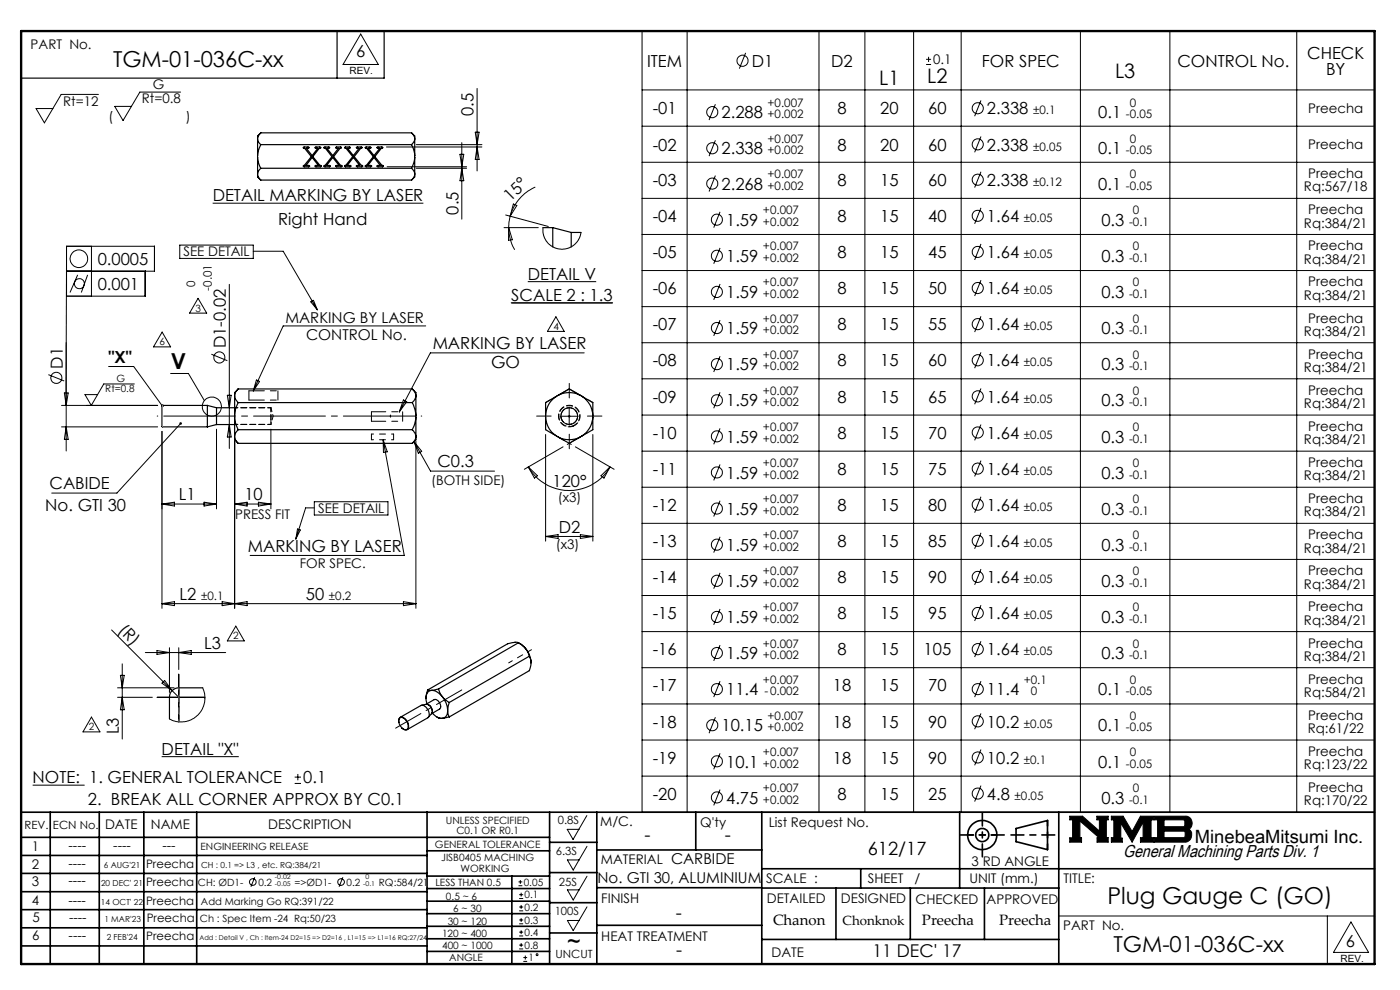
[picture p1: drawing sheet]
<svg xmlns="http://www.w3.org/2000/svg" width="297mm" height="210mm" viewBox="0 0 297 210" stroke-linecap="round" stroke-linejoin="round" font-family="sans-serif">
<defs><g id="words">
<g font-size="4.9">
<text x="234.9" y="191.8">Plug Gauge C (GO)</text>
<text x="120.3" y="201.4">~</text>
</g>
<g font-size="4.7">
<text x="24" y="14.3">TGM-01-036C-xx</text>
<text x="36.2" y="78.2">V</text>
<text x="236.2" y="201.9">TGM-01-036C-xx</text>
</g>
<g font-size="4.2">
<text x="186.5" y="17.9">L1</text>
<text x="196.7" y="17.6">L2</text>
<text x="236.6" y="16.6">L3</text>
</g>
<g font-size="3.9">
<text x="136.8" y="178.4">-</text>
<text x="153.8" y="178.4">-</text>
<text x="253.5" y="178.7">MinebeaMitsumi Inc.</text>
<text x="184.1" y="181.4">612/17</text>
<text x="143.4" y="194.9">-</text>
<text x="143.5" y="202.9">-</text>
</g>
<g font-size="3.7">
<text x="238.3" y="181.8">General Machining Parts Div. 1</text>
<text x="185.1" y="203">11 DEC' 17</text>
</g>
<g font-size="3.5">
<text x="75.6" y="12.1">6</text>
<text x="137.3" y="14.2">ITEM</text>
<text x="159.5" y="14.2">D1</text>
<text x="176.3" y="14.2">D2</text>
<text x="208.3" y="14.2">FOR SPEC</text>
<text x="249.8" y="14.2">CONTROL No.</text>
<text x="277.3" y="12.4">CHECK</text>
<text x="281.3" y="16">BY</text>
<text x="100.5" y="24.6" transform="rotate(-90 100.5 24.6)">0.5</text>
<text x="138.5" y="24.3">-01</text>
<text x="153.1" y="25.1">2.288</text>
<text x="177.7" y="24.3">8</text>
<text x="186.7" y="24.3">20</text>
<text x="196.9" y="24.3">60</text>
<text x="209.4" y="24.3">2.338</text>
<text x="233" y="25.1">0.1</text>
<text x="138.5" y="31.9">-02</text>
<text x="153.1" y="32.8">2.338</text>
<text x="177.7" y="31.9">8</text>
<text x="186.7" y="31.9">20</text>
<text x="196.9" y="31.9">60</text>
<text x="209.4" y="31.9">2.338</text>
<text x="233" y="32.8">0.1</text>
<text x="138.5" y="39.4">-03</text>
<text x="153.1" y="40.3">2.268</text>
<text x="177.7" y="39.4">8</text>
<text x="186.7" y="39.4">15</text>
<text x="196.9" y="39.4">60</text>
<text x="209.4" y="39.4">2.338</text>
<text x="233" y="40.3">0.1</text>
<text x="45.1" y="42.7">DETAIL MARKING BY LASER</text>
<text x="59" y="47.6">Right Hand</text>
<text x="97.2" y="45.5" transform="rotate(-90 97.2 45.5)">0.5</text>
<text x="108.3" y="42.9" transform="rotate(-45 108.3 42.9)">15°</text>
<text x="138.5" y="47.1">-04</text>
<text x="154" y="47.9">1.59</text>
<text x="177.7" y="47.1">8</text>
<text x="186.7" y="47.1">15</text>
<text x="196.9" y="47.1">40</text>
<text x="209.4" y="47.1">1.64</text>
<text x="233.7" y="47.9">0.3</text>
<text x="20.7" y="56.2">0.0005</text>
<text x="112" y="59.4">DETAIL V</text>
<text x="138.5" y="54.8">-05</text>
<text x="154" y="55.6">1.59</text>
<text x="177.7" y="54.8">8</text>
<text x="186.7" y="54.8">15</text>
<text x="196.9" y="54.8">45</text>
<text x="209.4" y="54.8">1.64</text>
<text x="233.7" y="55.6">0.3</text>
<text x="20.7" y="61.5">0.001</text>
<text x="108.5" y="63.9">SCALE 2 : 1.3</text>
<text x="138.5" y="62.4">-06</text>
<text x="154" y="63.2">1.59</text>
<text x="177.7" y="62.4">8</text>
<text x="186.7" y="62.4">15</text>
<text x="196.9" y="62.4">50</text>
<text x="209.4" y="62.4">1.64</text>
<text x="233.7" y="63.2">0.3</text>
<text x="138.5" y="70.1">-07</text>
<text x="154" y="70.9">1.59</text>
<text x="177.7" y="70.1">8</text>
<text x="186.7" y="70.1">15</text>
<text x="196.9" y="70.1">55</text>
<text x="209.4" y="70.1">1.64</text>
<text x="233.7" y="70.9">0.3</text>
<text x="23" y="77">&quot;X&quot;</text>
<text x="47.9" y="73.9" transform="rotate(-90 47.9 73.9)">D1-0.02</text>
<text x="91.8" y="74.1">MARKING BY LASER</text>
<text x="138.5" y="77.7">-08</text>
<text x="177.7" y="77.7">8</text>
<text x="186.7" y="77.7">15</text>
<text x="196.9" y="77.7">60</text>
<text x="209.4" y="77.7">1.64</text>
<text x="13.3" y="78.2" transform="rotate(-90 13.3 78.2)">D1</text>
<text x="104.2" y="78.1">GO</text>
<text x="154" y="78.6">1.59</text>
<text x="233.7" y="78.6">0.3</text>
<text x="138.5" y="85.4">-09</text>
<text x="154" y="86.2">1.59</text>
<text x="177.7" y="85.4">8</text>
<text x="186.7" y="85.4">15</text>
<text x="196.9" y="85.4">65</text>
<text x="209.4" y="85.4">1.64</text>
<text x="233.7" y="86.2">0.3</text>
<text x="138.5" y="93.1">-10</text>
<text x="154" y="93.9">1.59</text>
<text x="177.7" y="93.1">8</text>
<text x="186.7" y="93.1">15</text>
<text x="196.9" y="93.1">70</text>
<text x="209.4" y="93.1">1.64</text>
<text x="233.7" y="93.9">0.3</text>
<text x="92.8" y="99.1">C0.3</text>
<text x="138.5" y="100.7">-11</text>
<text x="154" y="101.5">1.59</text>
<text x="177.7" y="100.7">8</text>
<text x="186.7" y="100.7">15</text>
<text x="196.9" y="100.7">75</text>
<text x="209.4" y="100.7">1.64</text>
<text x="233.7" y="101.5">0.3</text>
<text x="10.5" y="103.8">CABIDE</text>
<text x="37.9" y="106.1">L1</text>
<text x="51.8" y="106.1">10</text>
<text x="117.2" y="103.3" transform="rotate(-1 117.2 103.3)">120°</text>
<text x="9.6" y="108.4">No. GTI 30</text>
<text x="118.6" y="113">D2</text>
<text x="138.5" y="108.4">-12</text>
<text x="154" y="109.2">1.59</text>
<text x="177.7" y="108.4">8</text>
<text x="186.7" y="108.4">15</text>
<text x="196.9" y="108.4">80</text>
<text x="209.4" y="108.4">1.64</text>
<text x="233.7" y="109.2">0.3</text>
<text x="52.6" y="117">MARKING BY LASER</text>
<text x="138.5" y="116">-13</text>
<text x="154" y="116.9">1.59</text>
<text x="177.7" y="116">8</text>
<text x="186.7" y="116">15</text>
<text x="196.9" y="116">85</text>
<text x="209.4" y="116">1.64</text>
<text x="233.7" y="116.9">0.3</text>
<text x="138.5" y="123.7">-14</text>
<text x="154" y="124.5">1.59</text>
<text x="177.7" y="123.7">8</text>
<text x="186.7" y="123.7">15</text>
<text x="196.9" y="123.7">90</text>
<text x="209.4" y="123.7">1.64</text>
<text x="233.7" y="124.5">0.3</text>
<text x="38.1" y="127.3">L2</text>
<text x="64.9" y="127.3">50</text>
<text x="138.5" y="131.4">-15</text>
<text x="177.7" y="131.4">8</text>
<text x="186.7" y="131.4">15</text>
<text x="196.9" y="131.4">95</text>
<text x="209.4" y="131.4">1.64</text>
<text x="24.9" y="133.8" transform="rotate(45 24.9 133.8)">(R)</text>
<text x="43.3" y="137.6">L3</text>
<text x="154" y="132.2">1.59</text>
<text x="233.7" y="132.2">0.3</text>
<text x="138.5" y="139">-16</text>
<text x="154" y="139.8">1.59</text>
<text x="177.7" y="139">8</text>
<text x="186.7" y="139">15</text>
<text x="195.9" y="139">105</text>
<text x="209.4" y="139">1.64</text>
<text x="233.7" y="139.8">0.3</text>
<text x="138.5" y="146.7">-17</text>
<text x="154" y="147.5">11.4</text>
<text x="176.7" y="146.7">18</text>
<text x="186.7" y="146.7">15</text>
<text x="196.9" y="146.7">70</text>
<text x="209.4" y="147.5">11.4</text>
<text x="233" y="147.5">0.1</text>
<text x="25.2" y="155.8" transform="rotate(-90 25.2 155.8)">L3</text>
<text x="138.5" y="154.3">-18</text>
<text x="153.1" y="155.2">10.15</text>
<text x="176.7" y="154.3">18</text>
<text x="186.7" y="154.3">15</text>
<text x="196.9" y="154.3">90</text>
<text x="209.4" y="154.3">10.2</text>
<text x="233" y="155.2">0.1</text>
<text x="34.3" y="160.1">DETAIL &quot;X&quot;</text>
<text x="138.5" y="162">-19</text>
<text x="176.7" y="162">18</text>
<text x="186.7" y="162">15</text>
<text x="196.9" y="162">90</text>
<text x="209.4" y="162">10.2</text>
<text x="6.9" y="166.2">NOTE: 1. GENERAL TOLERANCE</text>
<text x="64.3" y="166.2">0.1</text>
<text x="154" y="162.8">10.1</text>
<text x="233" y="162.8">0.1</text>
<text x="18.6" y="170.7">2. BREAK ALL CORNER APPROX BY C0.1</text>
<text x="138.5" y="169.7">-20</text>
<text x="154" y="170.5">4.75</text>
<text x="177.7" y="169.7">8</text>
<text x="186.7" y="169.7">15</text>
<text x="196.9" y="169.7">25</text>
<text x="209.4" y="169.7">4.8</text>
<text x="233.7" y="170.5">0.3</text>
<text x="285.5" y="200.9">6</text>
</g>
<g font-size="3.2">
<text x="60.6" y="68.4">MARKING BY LASER</text>
<text x="64.9" y="72.1">CONTROL No.</text>
<text x="126.8" y="187.3">No. GTI 30, ALUMINIUM</text>
<text x="164" y="196.2">Chanon</text>
<text x="195.6" y="196.2">Preecha</text>
<text x="212" y="196.2">Preecha</text>
</g>
<g font-size="2.8">
<text x="6.5" y="10.4">PART No.</text>
<text x="197.9" y="13.7">0.1</text>
<text x="13.4" y="22.4">Rt=12</text>
<text x="30.1" y="21.9">Rt=0.8</text>
<text x="32.4" y="18.9">G</text>
<text x="23" y="25.6">(</text>
<text x="39.4" y="25.6">)</text>
<text x="277.5" y="24">Preecha</text>
<text x="277.5" y="31.7">Preecha</text>
<text x="276.6" y="40.6">Rq:567/18</text>
<text x="277.5" y="37.8">Preecha</text>
<text x="277.5" y="45.4">Preecha</text>
<text x="276.6" y="48.3">Rq:384/21</text>
<text x="277.5" y="53.1">Preecha</text>
<text x="38.9" y="54.4">SEE DETAIL</text>
<text x="276.6" y="55.9">Rq:384/21</text>
<text x="276.6" y="63.6">Rq:384/21</text>
<text x="277.5" y="60.8">Preecha</text>
<text x="276.6" y="71.2">Rq:384/21</text>
<text x="277.5" y="68.4">Preecha</text>
<text x="277.5" y="76.1">Preecha</text>
<text x="276.6" y="78.9">Rq:384/21</text>
<text x="277.5" y="83.7">Preecha</text>
<text x="276.6" y="86.6">Rq:384/21</text>
<text x="276.6" y="94.2">Rq:384/21</text>
<text x="277.5" y="91.4">Preecha</text>
<text x="276.6" y="101.9">Rq:384/21</text>
<text x="277.5" y="99.1">Preecha</text>
<text x="91.5" y="103">(BOTH SIDE)</text>
<text x="118.4" y="106.4">(x3)</text>
<text x="277.5" y="106.7">Preecha</text>
<text x="49.9" y="110.2">PRESS FIT</text>
<text x="67.5" y="108.8">SEE DETAIL</text>
<text x="276.6" y="109.5">Rq:384/21</text>
<text x="117.9" y="116.4">(x3)</text>
<text x="276.6" y="117.2">Rq:384/21</text>
<text x="277.5" y="114.4">Preecha</text>
<text x="63.6" y="120.4">FOR SPEC.</text>
<text x="276.6" y="124.9">Rq:384/21</text>
<text x="277.5" y="122">Preecha</text>
<text x="277.5" y="129.7">Preecha</text>
<text x="276.6" y="132.5">Rq:384/21</text>
<text x="277.5" y="137.4">Preecha</text>
<text x="276.6" y="140.2">Rq:384/21</text>
<text x="276.6" y="147.8">Rq:584/21</text>
<text x="277.5" y="145">Preecha</text>
<text x="277.4" y="155.5">Rq:61/22</text>
<text x="277.5" y="152.7">Preecha</text>
<text x="277.5" y="160.3">Preecha</text>
<text x="276.6" y="163.2">Rq:123/22</text>
<text x="277.5" y="168">Preecha</text>
<text x="276.6" y="170.8">Rq:170/22</text>
<text x="22.3" y="175.9">DATE</text>
<text x="32" y="175.9">NAME</text>
<text x="56.9" y="175.9">DESCRIPTION</text>
<text x="127.3" y="175.3">M/C.</text>
<text x="148.6" y="175.3">Q'ty</text>
<text x="163.1" y="175.4">List Request No.</text>
<text x="6.7" y="184.3">2</text>
<text x="6.8" y="180.6">1</text>
<text x="14.5" y="184.1">----</text>
<text x="14.5" y="180.3">----</text>
<text x="24" y="180.3">----</text>
<text x="34.5" y="180.3">---</text>
<text x="127.5" y="183.4">MATERIAL CARBIDE</text>
<text x="206.1" y="183.8">3 RD ANGLE</text>
<text x="6.7" y="188">3</text>
<text x="14.5" y="187.7">----</text>
<text x="127.6" y="191.5">FINISH</text>
<text x="162.5" y="187.3">SCALE :</text>
<text x="162.7" y="191.5">DETAILED</text>
<text x="178.4" y="191.5">DESIGNED</text>
<text x="184.1" y="187.3">SHEET</text>
<text x="194" y="187.3">/</text>
<text x="194.2" y="191.8">CHECKED</text>
<text x="205.6" y="187.3">UNIT (mm.)</text>
<text x="209.3" y="191.8">APPROVED</text>
<text x="225.6" y="187.3">TITLE:</text>
<text x="6.7" y="192.1">4</text>
<text x="6.9" y="195.7">5</text>
<text x="14.5" y="192.1">----</text>
<text x="14.6" y="195.7">----</text>
<text x="178.8" y="196.2">Chonknok</text>
<text x="225.6" y="197.2">PART No.</text>
<text x="6.8" y="199.4">6</text>
<text x="14.6" y="199.4">----</text>
<text x="127.6" y="199.5">HEAT TREATMENT</text>
<text x="163.7" y="203">DATE</text>
</g>
<g font-size="2.5">
<text x="162.8" y="22.6">+0.007</text>
<text x="239.7" y="22.6">0</text>
<text x="162.8" y="25.1">+0.002</text>
<text x="219.2" y="24.3">±0.1</text>
<text x="238.8" y="25.1">-0.05</text>
<text x="162.8" y="30.3">+0.007</text>
<text x="162.8" y="32.8">+0.002</text>
<text x="219.2" y="31.9">±0.05</text>
<text x="238.8" y="32.8">-0.05</text>
<text x="239.7" y="30.3">0</text>
<text x="162.8" y="37.8">+0.007</text>
<text x="162.8" y="40.3">+0.002</text>
<text x="219.2" y="39.4">±0.12</text>
<text x="238.8" y="40.3">-0.05</text>
<text x="239.7" y="37.8">0</text>
<text x="161.9" y="45.4">+0.007</text>
<text x="161.9" y="47.9">+0.002</text>
<text x="217.2" y="47.1">±0.05</text>
<text x="239.5" y="47.9">-0.1</text>
<text x="240.3" y="45.4">0</text>
<text x="161.9" y="53.1">+0.007</text>
<text x="240.3" y="53.1">0</text>
<text x="161.9" y="55.6">+0.002</text>
<text x="217.2" y="54.8">±0.05</text>
<text x="239.5" y="55.6">-0.1</text>
<text x="41.4" y="61" transform="rotate(-90 41.4 61)">0</text>
<text x="44.9" y="61.7" transform="rotate(-90 44.9 61.7)">-0.01</text>
<text x="161.9" y="60.8">+0.007</text>
<text x="161.9" y="63.2">+0.002</text>
<text x="217.2" y="62.4">±0.05</text>
<text x="239.5" y="63.2">-0.1</text>
<text x="240.3" y="60.8">0</text>
<text x="161.9" y="68.4">+0.007</text>
<text x="161.9" y="70.9">+0.002</text>
<text x="217.2" y="70.1">±0.05</text>
<text x="239.5" y="70.9">-0.1</text>
<text x="240.3" y="68.4">0</text>
<text x="161.9" y="76.1">+0.007</text>
<text x="217.2" y="77.7">±0.05</text>
<text x="240.3" y="76.1">0</text>
<text x="161.9" y="78.6">+0.002</text>
<text x="161.9" y="83.7">+0.007</text>
<text x="239.5" y="78.6">-0.1</text>
<text x="240.3" y="83.7">0</text>
<text x="161.9" y="86.2">+0.002</text>
<text x="217.2" y="85.4">±0.05</text>
<text x="239.5" y="86.2">-0.1</text>
<text x="161.9" y="91.4">+0.007</text>
<text x="161.9" y="93.9">+0.002</text>
<text x="217.2" y="93.1">±0.05</text>
<text x="239.5" y="93.9">-0.1</text>
<text x="240.3" y="91.4">0</text>
<text x="161.9" y="99.1">+0.007</text>
<text x="161.9" y="101.5">+0.002</text>
<text x="217.2" y="100.7">±0.05</text>
<text x="239.5" y="101.5">-0.1</text>
<text x="240.3" y="99.1">0</text>
<text x="161.9" y="106.7">+0.007</text>
<text x="240.3" y="106.7">0</text>
<text x="161.9" y="109.2">+0.002</text>
<text x="217.2" y="108.4">±0.05</text>
<text x="239.5" y="109.2">-0.1</text>
<text x="161.9" y="114.4">+0.007</text>
<text x="161.9" y="116.9">+0.002</text>
<text x="217.2" y="116">±0.05</text>
<text x="239.5" y="116.9">-0.1</text>
<text x="240.3" y="114.4">0</text>
<text x="161.9" y="122">+0.007</text>
<text x="161.9" y="124.5">+0.002</text>
<text x="217.2" y="123.7">±0.05</text>
<text x="239.5" y="124.5">-0.1</text>
<text x="240.3" y="122">0</text>
<text x="42.6" y="127.3">±0.1</text>
<text x="69.8" y="127.3">±0.2</text>
<text x="161.9" y="129.7">+0.007</text>
<text x="217.2" y="131.4">±0.05</text>
<text x="240.3" y="129.7">0</text>
<text x="161.9" y="132.2">+0.002</text>
<text x="161.9" y="137.4">+0.007</text>
<text x="239.5" y="132.2">-0.1</text>
<text x="240.3" y="137.4">0</text>
<text x="161.9" y="139.8">+0.002</text>
<text x="217.2" y="139">±0.05</text>
<text x="239.5" y="139.8">-0.1</text>
<text x="161.9" y="145">+0.007</text>
<text x="162.2" y="147.5">-0.002</text>
<text x="217.2" y="145">+0.1</text>
<text x="218.7" y="147.5">0</text>
<text x="238.8" y="147.5">-0.05</text>
<text x="239.7" y="145">0</text>
<text x="162.8" y="152.7">+0.007</text>
<text x="162.8" y="155.2">+0.002</text>
<text x="217.2" y="154.3">±0.05</text>
<text x="238.8" y="155.2">-0.05</text>
<text x="239.7" y="152.7">0</text>
<text x="161.9" y="160.3">+0.007</text>
<text x="217.2" y="162">±0.1</text>
<text x="239.7" y="160.3">0</text>
<text x="161.9" y="162.8">+0.002</text>
<text x="238.8" y="162.8">-0.05</text>
<text x="161.9" y="168">+0.007</text>
<text x="161.9" y="170.5">+0.002</text>
<text x="215.2" y="169.6">±0.05</text>
<text x="239.5" y="170.5">-0.1</text>
<text x="240.3" y="168">0</text>
<text x="31" y="184.1">Preecha</text>
<text x="31" y="188">Preecha</text>
<text x="31" y="192.1">Preecha</text>
<text x="31.1" y="195.7">Preecha</text>
<text x="31" y="199.4">Preecha</text>
</g>
<g font-size="2.4">
<text x="5.2" y="175.9">REV.</text>
<text x="11.2" y="175.9">ECN No.</text>
<text x="118.3" y="174.7">0.8S</text>
<text x="117.9" y="181.4">6.3S</text>
<text x="118.6" y="187.9">25S</text>
<text x="117.7" y="194.1">100S</text>
<text x="117.8" y="203.3">UNCUT</text>
</g>
<g font-size="2.1">
<text x="74.2" y="15.7">REV.</text>
<text x="41.5" y="66.1">3</text>
<text x="117.4" y="70">4</text>
<text x="33.8" y="73.3">6</text>
<text x="22.3" y="83.2">Rt=0.8</text>
<text x="24.7" y="81">G</text>
<text x="49.5" y="135.6">2</text>
<text x="18.9" y="154.9">2</text>
<text x="92.3" y="179.8">GENERAL TOLERANCE</text>
<text x="94.6" y="174.7">UNLESS SPECIFIED</text>
<text x="96.8" y="177">C0.1 OR R0.1</text>
<text x="42.6" y="180.3">ENGINEERING RELEASE</text>
<text x="93.6" y="182.6">JISB0405 MACHING</text>
<text x="97.7" y="185">WORKING</text>
<text x="42" y="187.9">CH: ØD1-</text>
<text x="54.8" y="187.9">0.2</text>
<text x="62.5" y="187.9">=&gt;ØD1-</text>
<text x="73.5" y="187.9">0.2</text>
<text x="80.4" y="187.9">RQ:584/21</text>
<text x="92.4" y="187.9">LESS THAN 0.5</text>
<text x="94.6" y="190.9">0.5 ~ 6</text>
<text x="111.1" y="187.9">0.05</text>
<text x="111.3" y="190.6">0.1</text>
<text x="42.4" y="195.7">Ch : Spec Item -24 Rq:50/23</text>
<text x="42.6" y="192.1">Add Marking Go RQ:391/22</text>
<text x="95" y="196.1">30 ~ 120</text>
<text x="96.2" y="193.4">6 ~ 30</text>
<text x="111.3" y="195.9">0.3</text>
<text x="111.3" y="193.2">0.2</text>
<text x="93.8" y="198.7">120 ~ 400</text>
<text x="93.8" y="201.3">400 ~ 1000</text>
<text x="95.3" y="203.9">ANGLE</text>
<text x="111.3" y="201.3">0.8</text>
<text x="111.3" y="198.5">0.4</text>
<text x="112.1" y="203.9">1</text>
<text x="284.4" y="204.1">REV.</text>
</g>
<g font-size="1.8">
<text x="22" y="184.1">6 AUG'21</text>
<text x="42.7" y="184.1">CH : 0.1 =&gt; L3 , etc. RQ:384/21</text>
<text x="21.4" y="188">20 DEC' 21</text>
<text x="21.4" y="192.1">14 OCT' 22</text>
<text x="22.1" y="195.7">1 MAR'23</text>
<text x="22.6" y="199.4">2 FEB'24</text>
</g>
<g font-size="1.4">
<text x="58.3" y="186.4">-0.02</text>
<text x="58.3" y="187.9">-0.05</text>
<text x="77" y="187.9">-0.1</text>
<text x="77.5" y="186.4">0</text>
<text x="42.3" y="199.4">Add : Detail V , Ch : Item-24 D2=15 =&gt; D2=16 , L1=15 =&gt; L1=16 RQ:27/24</text>
</g>
</g></defs>
<g fill="none" stroke="#000" stroke-width=".21">
<path d="M38.3 19.5h-8.6l-3.6 6.1-1.8-3h3.6M76.5 7.2l3.8 6.5h-7.5zM101.2 18.8v17.5M136.2 6.6h155.4v165.7h-155.4zM136.2 19.1h155.4M145.8 6.6v165.7M158.2 11.2l-1.4 3.4M173.7 6.6v165.7M183.5 6.6v165.7M193.8 6.6v165.7M196.5 13.7h1M196.5 12.6h1"/>
<path d="M197 12.1v1.1M203.9 6.6v165.7M229.2 6.6v165.7M248.2 6.6v165.7M275.1 6.6v165.7M20.9 20h-7.9l-3.6 6.1-1.7-3.1h3.5M82 31.2h20.2M82.1 35.4h16.9M88.3 35.7h10.7M88.3 30.7h13.9M97.6 32.7h.8l-.4 2.7zM98 30.3v16.2"/>
<path d="M98 35.7l.4 2.6h-.8zM100.8 28h.8l-.4 2.7zM101.2 31.2l.4 2.6h-.8zM113.6 39.7a9.6 9.6 0 0 0-5.4 6.2M136.2 26.8h155.4M136.2 34.4h155.4M151.8 22.1l-1.4 3.4M151.8 29.8l-1.4 3.3M151.8 37.2l-1.4 3.4M208.1 21.3l-1.3 3.4M208.1 29l-1.3 3.3M208.1 36.4l-1.3 3.4"/>
<path d="M14.1 57.5h18.7v-5.3h-18.7v10.6h16.7v-5.3M14.1 54.9l-.1 31.1M16.5 58.3l-1.6 3.7M18.6 58.3l-1.3 3.7M19.4 52.2v10.6M38.1 52h15.6v2.8h-15.6zM45.1 43.1h44.7M53.7 53.3h6.4l7.2 12.4M106.9 48.3h7.3M107.3 45.6l9 2.4M107.9 48.3a9.7 9.7 0 0 0 1.3 4.7M107.9 48.3l.8 2.6-.8 .1z"/>
<path d="M108.2 45.9l-.3 2.4M108.9 43.3l.7 .3-1.4 2.3zM112 59.7h14.5M115.2 48.3l.1 1.7 .6 1.1 1.4 1.3 1.4 .4 1.6-.1 1.4-.7 1-1.1 .6-1.6M136.2 42.1h155.4M136.2 49.7h155.4M136.2 57.4h155.4M152.8 44.9l-1.4 3.4M152.8 52.6l-1.4 3.3M208.1 44.1l-1.3 3.4M208.1 51.7l-1.3 3.4M208.1 59.4l-1.3 3.4"/>
<path d="M10.3 79.5l3.3 1.3M14 72.7v23M23 77.7h5.4l5.9 8.3M34.4 70.4l1.8 3.2h-3.6zM36.2 79.2h3.8l3.4 5.8M42 63.3l1.9 3.1h-3.7zM44.8 75.1l3.4 1.4M48.6 60.3v34.8M65.9 64l.6-.3 .8 2zM90.3 69.1h-30.2l-6.4 13.8M108.4 64.2h21.6M108.5 64.3h21.5"/>
<path d="M117.9 67.2l1.8 3.1h-3.6zM123.9 74.9h-32.6l-6.6 12.5M136.2 65h155.4M136.2 72.7h155.4M152.8 60.2l-1.4 3.4M152.8 67.9l-1.4 3.4M152.8 75.6l-1.4 3.3M208.1 67.1l-1.3 3.3M208.1 74.7l-1.3 3.4M13.1 86h20.3M13.1 90.5h20.3M13.7 83.4h.8l-.5 2.6z"/>
<path d="M14 90.5l.5 2.7h-.8zM28.5 81.4h-6.5l-2.6 4.6-1.4-2.3h2.7M34.4 91.5v37.5M38.3 89.8l-13.5 14.8h-13.8M45.9 91v16.9M48.2 83.8h.8l-.4 2.7zM48.6 90.1l.4 2.6h-.8zM49.8 93.5v35.5M54.4 80.6l.7 .3-1.4 2zM57.5 91v16.9M81.3 93.3l4.5 24.5h-32.7M81.3 93.3l.9 2.5-.8 .2z"/>
<path d="M85.6 84.8l.7 .4-1.6 2.2zM87.8 93.7l3.5 6.2h13.6M87.8 93.7l1.7 2-.7 .5zM88.2 93.5v35.5M112.1 99.1l1.9 1.8-.6 .5zM112.1 99.1a10 10 0 0 0 17.3 0M115.7 92.2v22.6M118.8 88.3h3.9M119.5 94.8l-8.3 4.7M120.8 86.4v3.8M122.1 94.8l8.2 4.7M125.8 92.2v22.6"/>
<path d="M136.2 80.4h155.4M136.2 88h155.4M136.2 95.7h155.4M152.8 83.2l-1.4 3.4M152.8 90.9l-1.4 3.4M152.8 98.5l-1.4 3.4M208.1 82.4l-1.3 3.4M208.1 90.1l-1.3 3.3M208.1 97.7l-1.3 3.4M34.4 106.9l2.6-.4v.8zM34.4 106.9h11.5M43.3 106.5l2.6 .4-2.6 .4z"/>
<path d="M49.8 106.9l2.6-.4v.8zM49.8 106.9h7.7M54.8 106.5l2.7 .4-2.7 .4zM63.1 112.2l.6 .2-.9 1.9zM66.7 106.4h15.6v2.8h-15.6zM66.7 107.7h-1.9l-2 6.6M115.7 113.8h10.1M115.7 113.8l2.7-.4v.8zM123.1 113.4l2.7 .4-2.7 .4zM127.5 100.9l1.9-1.8-1.3 2.3zM136.2 103.4h155.4M136.2 111h155.4"/>
<path d="M136.2 118.7h155.4M152.8 106.2l-1.4 3.4M152.8 113.9l-1.4 3.3M208.1 105.4l-1.3 3.4M208.1 113l-1.3 3.4M23.7 133.6l12.8 12.9M30.8 138.4h17.1M33.3 138l2.6 .4-2.6 .4zM34.4 128h53.8M34.4 128l2.6-.4v.9zM35.9 137.4v9.5M37.9 137.4v4.6"/>
<path d="M37.9 138.4l2.7-.4v.8zM47.1 127.6l5.3 .9v-.9l-5.3 .9zM50 132.8l1.8 3.2h-3.6zM85.6 127.6l2.6 .4-2.6 .5zM136.2 126.3h155.4M136.2 134h155.4M152.8 121.5l-1.4 3.4M152.8 129.2l-1.4 3.3M152.8 136.8l-1.4 3.4M208.1 120.7l-1.3 3.4M208.1 128.4l-1.3 3.3M208.1 136l-1.3 3.4"/>
<path d="M19.4 152.1l1.8 3.1h-3.6zM24.9 147.9h7.4M24.9 145.9h12M25.5 143.3h.9l-.5 2.6zM25.9 140.8v16M25.9 147.9l.5 2.7h-.9zM33.3 147.9h10.2M34.4 144.9l.5-.6 1.6 2.2zM36.5 146.5l1.4 1.4M37.9 143v10.1M43 145.9a5.1 5.1 0 0 1-1.1 5.9 5.1 5.1 0 0 1-6 .7M136.2 141.6h155.4"/>
<path d="M136.2 149.3h155.4M136.2 157h155.4M151.8 152.1l-1.4 3.4M152.8 144.5l-1.4 3.4M152.8 159.8l-1.4 3.4M208.1 144.5l-1.3 3.4M208.1 151.3l-1.3 3.4M208.1 159l-1.3 3.3M6.9 166.6h11.1M34.3 160.5h16.4M62.5 166.2h1.4M62.5 164.8h1.4"/>
<path d="M63.2 164.2v1.3M120.3 175.9h2.5l-1.2 2.2zM124.5 173l-1.7 2.9M124.5 179.5l-1.7 2.9M136.2 164.6h155.4M152.8 167.5l-1.4 3.3M208.1 166.6l-1.3 3.4M226.9 173.1h2.8l3.5 3.2v-2.4h-.5v-.8h2.4v.8h-.4v3.8h.4v.9h-2.4v-.9h.5l-4.1-3.5v3.5h.3v.9h-2.5v-.9h.6v-3.8h-.6zM235.8 173.1h2.5l1.9 3.3 1.7-3.3h2.8v.8h-.5v3.8h.5v.9h-2.8v-.9h.6v-3.3l-2.3 4.2-2.4-4v3.2h.3v.8h-2.3v-.9h.5v-3.8h-.5zM244.9 173.1h6.7a1.49 1.49 0 0 1 1.3 1.2 1.49 1.49 0 0 1-.8 1.6 1.48 1.48 0 0 1 .7 1.6 1.48 1.48 0 0 1-1.4 1.1h-6.5v-.9h.7v-3.8h-.7zM246.9 173.9h4.2l.3 .3v.9l-.3 .3h-4.2zM246.9 176.3h4.3l.2 .3v.8l-.3 .3h-4.2z"/>
<path d="M54 186.1l-.8 2M72.7 186.1l-.8 2M110 187.9h.8M110 187.1h.8M110.1 198.5h.9M110.1 197.7h.9M110.1 196h.9M110.1 195.1h.9M110.1 193.2h.9M110.1 192.4h.9M110.1 190.6h.9M110.1 189.8h.9"/>
<path d="M110.4 186.7v.8M110.6 189.4v.8M110.6 192v.8M110.6 194.8v.8M110.6 197.3v.8M120.4 182.4h2.4l-1.2 2.2zM120.4 188.8h2.4l-1.2 2.1zM120.4 195.3h2.4l-1.2 2.1zM124.5 185.9l-1.7 2.9M124.5 192.4l-1.7 2.9M224.6 194.3h67M281.6 194.3v10.2"/>
<path d="M286.6 195.6l3.7 6.4h-7.4zM110.1 201.3h.9M110.1 200.5h.9M110.6 200.1v.8M111 203.9h.8M111 203.1h.8M111.4 202.7v.8"/>
<circle cx="157.5" cy="12.9" r="1.17"/>
<circle cx="151.1" cy="31.5" r="1.18"/>
<circle cx="151.1" cy="38.9" r="1.18"/>
<circle cx="151.1" cy="23.8" r="1.17"/>
<circle cx="207.4" cy="30.6" r="1.18"/>
<circle cx="207.4" cy="38.1" r="1.18"/>
<circle cx="207.4" cy="23" r="1.18"/>
<circle cx="16.7" cy="54.9" r="1.87"/>
<circle cx="152.1" cy="46.6" r="1.18"/>
<circle cx="152.1" cy="54.2" r="1.18"/>
<circle cx="207.4" cy="53.4" r="1.18"/>
<circle cx="207.4" cy="45.8" r="1.18"/>
<circle cx="16.9" cy="60.2" r="1.07"/>
<circle cx="46.5" cy="75.8" r="1.18"/>
<circle cx="152.1" cy="77.2" r="1.18"/>
<circle cx="152.1" cy="69.6" r="1.18"/>
<circle cx="152.1" cy="61.9" r="1.17"/>
<circle cx="207.4" cy="68.7" r="1.18"/>
<circle cx="207.4" cy="61.1" r="1.18"/>
<circle cx="207.4" cy="76.4" r="1.17"/>
<circle cx="12" cy="80.2" r="1.18"/>
<circle cx="34.5" cy="86.1" r=".19"/>
<circle cx="44.9" cy="86.2" r="2.04"/>
<circle cx="152.1" cy="92.6" r="1.18"/>
<circle cx="152.1" cy="84.9" r="1.18"/>
<circle cx="207.4" cy="91.7" r="1.18"/>
<circle cx="207.4" cy="99.4" r="1.18"/>
<circle cx="207.4" cy="84.1" r="1.17"/>
<circle cx="152.1" cy="115.5" r="1.18"/>
<circle cx="152.1" cy="100.2" r="1.18"/>
<circle cx="152.1" cy="107.9" r="1.18"/>
<circle cx="207.4" cy="107.1" r="1.18"/>
<circle cx="207.4" cy="114.7" r="1.18"/>
<circle cx="152.1" cy="130.9" r="1.18"/>
<circle cx="152.1" cy="138.5" r="1.18"/>
<circle cx="152.1" cy="123.2" r="1.17"/>
<circle cx="207.4" cy="130" r="1.18"/>
<circle cx="207.4" cy="122.4" r="1.18"/>
<circle cx="207.4" cy="137.7" r="1.17"/>
<circle cx="151.1" cy="153.8" r="1.18"/>
<circle cx="152.1" cy="146.2" r="1.18"/>
<circle cx="207.4" cy="146.2" r="1.18"/>
<circle cx="207.4" cy="153" r="1.18"/>
<circle cx="152.1" cy="169.1" r="1.18"/>
<circle cx="152.1" cy="161.5" r="1.18"/>
<circle cx="207.4" cy="160.7" r="1.18"/>
<circle cx="207.4" cy="168.3" r="1.18"/>
<circle cx="53.6" cy="187.1" r=".71"/>
<circle cx="72.4" cy="187.1" r=".71"/>
<circle cx="113.9" cy="202.5" r=".2"/>
</g>
<g fill="none" stroke="#000" stroke-width=".35">
<path d="M4.5 172.3h287.1M4.5 177.6h112.1M10.7 172.3v32.2M21.1 172.3v32.2M30.5 172.3v32.2M41.7 172.3v32.2M90.6 172.3v32.2M116.6 172.3v32.2M116.6 178.7h10M126.6 172.3v32.2M147.6 172.3v8M161.6 172.3v32.2"/>
<path d="M203.6 172.3v16.1M215.5 175.7l6.7-1.6v6.1l-6.7-1.7zM224.6 172.3v32.2M4.5 185.3h86.1M4.5 181.5h86.1M4.5 189.2h86.1M4.5 193h86.1M4.5 196.8h86.1M90.6 199.1h26M90.6 193.8h26M90.6 188.5h26M90.6 191.2h26"/>
<path d="M90.6 180.5h26M90.6 185.8h26M90.6 196.5h26M108.6 185.8v18.5M116.6 185.1h10M116.6 191.5h10M116.6 197.9h10M126.6 196.3h35M126.6 188.3h35M126.6 180.3h35M161.6 184.3h130M161.6 199.3h63"/>
<path d="M161.6 188.4h63M177.3 188.4v10.9M182.6 184.3v4.1M193.1 188.4v10.9M208.8 188.4v10.9M4.5 200.7h86.1M90.6 201.8h26"/>
<circle cx="208.4" cy="177.1" r="3.1"/>
<circle cx="208.4" cy="177.1" r="1.4"/>
</g>
<path d="M4.5 6.6h287.1" fill="none" stroke="#000" stroke-width=".21" stroke-dasharray="6.3 1.3 1.3 1.3" stroke-dashoffset="1.9"/>
<g fill="none" stroke="#000" stroke-width=".25">
<path d="M71.5 6.6v10M81.5 6.6v10h-77M54.6 29.5l.3 .8 .4 .4M54.6 37l.2 .5 .5 .7M54.6 33.4l.2 1 .5 1.3M54.6 29.5v3.5M54.6 33.4v3.5M54.6 37v.5l.7 .7M54.6 29.3v.2M54.6 33v.4M54.6 36.9v.1M55.3 28.2l-.4 .5-.3 .6"/>
<path d="M55.3 35.7l-.4 .6-.3 .6M55.3 30.7l-.4 1.1-.3 1.2M55.3 28.2l-.7 .6v.5M55.3 30.7h32M55.3 28.2h32M55.3 35.7h32M55.3 38.2h32M64.4 31.2h1.1v.2l-.5 .1 1.2 1.5 1.2-1.5-.5-.1v-.2h1.2l-1.7 2 1.8 2.1h-1.3l.1-.2h.6l-1.4-1.7-1.3 1.7h.6l.2 .2h-1.3l-.1-.1 .3-.1 1.4-1.9-1.4-1.7-.3-.1zM68.8 31.2h1.1v.2l-.5 .1 1.2 1.5 1.2-1.5-.5-.1v-.2h1.1l-1.6 2 1.4 1.9 .4 .1-.1 .1h-1.2v-.2h.6l-1.3-1.7-1.3 1.7h.6l.2 .2h-1.4l1.7-2.1-1.4-1.7-.3-.1zM73.1 31.2h1.2v.2l-.6 .1 1.3 1.5 1.2-1.5-.6-.1v-.2h1.2l-1.7 2 1.6 1.9 .2 .1v.1h-1.3v-.2h.7l-1.3-1.7-1.3 1.7h.6l.1 .2h-1.2l-.1-.2h.2l1.5-1.9-1.4-1.7-.3-.1zM77.5 31.2h1.1l.1 .2-.6 .1 1.2 1.5 1.3-1.5-.6-.1v-.2h1.2l-1.7 2 1.5 1.9 .3 .1-.1 .1h-1.2v-.2h.7l-1.4-1.7-1.3 1.7h.7l.1 .2h-1.3v-.1l.2-.1 1.5-1.9-1.4-1.7-.3-.1zM87.3 28.2l.4 .4 .3 .7"/>
<path d="M87.3 35.7l.5 .7 .2 .5M87.3 30.7l.4 .9 .3 1.4M87.3 28.2l.7 .6v.5M88 29.5l-.1 .4-.6 .8M88 37l-.2 .6-.5 .6M88 33.4l-.2 1.2-.5 1.1M88 29.5v3.5M88 33.4v3.5M88 37v.5l-.7 .7M88 29.3v.2M88 33v.4M88 36.9v.1"/>
<path d="M115.2 48.3h2.1M117.3 48.3v4.1M117.3 48.3l3.9 1M121.2 49.3v3.1M121.2 49.3h2.1M44 86l-9.6 .1v4.4h9.6M44 86v4.5M44 86l1.9 .5M45.9 86.5v3.6M45.9 90.1l-1.9 .4M45.9 86.5h3.9M45.9 90.1h3.9"/>
<path d="M49.8 88.5l.1 1.1 .6 1.5M49.8 92.7a1.91 1.91 0 0 0 .7 1.3M49.8 84.1l.1 .5 .6 .8M49.8 84.1v4M49.8 88.5v4M49.8 92.7v.6l.7 .7M49.8 83.8v.3M49.8 88.1v.4M49.8 92.5v.2M50.5 85.4l-.5 1.3-.2 1.4M50.5 91.1l-.5 .7-.2 .7M50.5 82.5l-.5 .6-.2 .7"/>
<path d="M50.5 82.5l-.7 .8v.5M50.5 91.1h37M50.5 85.4h37M50.5 94h37M50.5 82.5h37M87.5 85.4l.6 1.6 .1 1.1M87.5 91.1l.6 .8 .1 .6M87.5 82.5l.5 .6 .2 .7M87.5 82.5l.7 .8v.5M88.2 84.1l-.4 .9-.3 .4M88.2 84.1v4M88.2 88.5l-.2 1.4-.5 1.2"/>
<path d="M88.2 92.7l-.1 .6-.6 .7M88.2 88.5v4M88.2 92.7v.6l-.7 .7M88.2 83.8v.3M88.2 88.1v.4M88.2 92.5v.2M115.7 88.5v2.6l2.4 1.4M115.7 88.5a5 5 0 0 0 2.4 4M115.7 88.1v.4M118.1 84.1l-2.4 1.3v2.7M118.1 84.1a4.9 4.9 0 0 0-2.4 4M118.1 92.5l.3 .2"/>
<path d="M118.4 92.7l2.4 1.3 2.3-1.3M118.4 92.7a5 5 0 0 0 4.7 0M118.4 83.8l2.4-1.3 2.3 1.3M118.4 83.8a5 5 0 0 1 4.7 0M118.4 83.8l-.3 .3M123.1 83.8l.3 .3M123.4 84.1a5.1 5.1 0 0 1 2.4 4M123.4 84.1l2.4 1.3v2.7M123.4 92.5l-.3 .2M125.8 88.5v2.6l-2.4 1.4M125.8 88.5a5 5 0 0 1-2.4 4M125.8 88.1v.4"/>
<path d="M110 136.3l1.4 1.2M110 136.3l-.7-.1-1.6 .4-17 9.8M110 136.3l-17 9.8M111.4 137.5l.2 .2M111.6 137.7l.7 1.5M111.6 137.7a4.9 4.9 0 0 1 1 2.7M112.3 139.2l.3 1.2M112.3 139.2l-17 9.8M43 145.9h-5.1a1.99 1.99 0 0 0-2 2.1v4.5M84.6 153.2v-.1a.72 .72 0 0 1 .4-1 .72 .72 0 0 1 .9 .4l.1 .1a1.48 1.48 0 0 1 .3 2.2h-.5M84.8 152.3a1.11 1.11 0 0 1 1.6 .9l.2 .5a.71 .71 0 0 1-.2 1 .71 .71 0 0 1-1-.2l-.3-.3a1.68 1.68 0 0 1-.3-1.9zM84.9 152.2l4.4-2.5a1.77 1.77 0 0 1 1.8 2.1l-.3 .5-4.4 2.5"/>
<path d="M85.2 154.4l.6 .4M90.4 148l.2 1.3M90.4 149.4l1.7-1a1.33 1.33 0 0 1 1.1 2l-1.7 1M90.4 149.4a1.43 1.43 0 0 1 1.2 2M90.5 149.4a1.42 1.42 0 0 1 1.1 1.9l-.7 .8M90.5 149.4l-1.1 .2M90.7 146.4l.7 .1M90.7 146.4l-.3 1.6M91.4 146.5a1.34 1.34 0 0 0-1 1.5M91.6 146.4a2.97 2.97 0 0 1 2.1 1.3M91.6 146.4l-.2 .1M91.7 151.3a2.92 2.92 0 0 0 2 1.1"/>
<path d="M92.7 152.1l1 .3M93 146.1l.7 1.6M93 146.1l-1.4 .3M93.7 147.7l.2 .2M93.9 147.9l1.4 1.1M93.9 147.9a4.9 4.9 0 0 1 1.1 2.7M93.9 152.4h-.2M95 150.8a1.42 1.42 0 0 1-1.1 1.6M95 150.8l.3 1.3M95 150.6v.2M95.3 149l-.3 1.6M95.3 152.1l-1.4 .3"/>
<path d="M112.6 140.4l-.3 1.9-17 9.8"/>
</g>
<path d="M205.3 177.1h6.2M222.2 174v6.2" fill="none" stroke="#000" stroke-width=".35" stroke-dasharray="15.2 1.3 1.3 1.3" stroke-dashoffset="14.1"/>
<path d="M203.8 177.1h9.2M208.4 172.5v9.2M214.5 177.1h9.3" fill="none" stroke="#000" stroke-width=".35" stroke-dasharray="15.2 1.3 1.3 1.3" stroke-dashoffset="12.5"/>
<path d="M4.5 6.6h287.1v197.9h-287.1z" fill="none" stroke="#000" stroke-width=".5"/>
<path d="M226.9 173.1v.8h.6v3.8h-.6v.9h2.5v-.9h-.3v-3.5l4.1 3.5h-.5v.9h2.4v-.9h-.4v-3.8h.4v-.8h-2.4v.8h.5v2.4l-3.5-3.2zM235.8 173.1v.8h.5v3.8h-.5v.9h2.3v-.8h-.3v-3.2l2.4 4 2.3-4.2v3.3h-.6v.9h2.8v-.9h-.5v-3.8h.5v-.8h-2.8l-1.7 3.3-1.9-3.3zM246.9 176.3h4.2l.3 .3v.8l-.2 .3h-4.3zM244.9 173.1v.8h.7v3.8h-.7v.9h6.9l.7-.5 .3-.7-.1-1.1-.6-.4a1.49 1.49 0 0 0 .8-1.6 1.49 1.49 0 0 0-1.3-1.2zM246.9 173.9h4.2l.3 .3v.9l-.3 .3h-4.2z" fill-rule="evenodd" fill="#000"/>
<path d="M98 146.4l-14.1 8.1" fill="none" stroke="#000" stroke-width=".21" stroke-dasharray="15.2 1.3 1.3 1.3" stroke-dashoffset="9"/>
<path d="M107.9 140.6l4.8-2.8" fill="none" stroke="#000" stroke-width=".21" stroke-dasharray="15.2 1.3 1.3 1.3" stroke-dashoffset="14.4"/>
<path d="M116.9 88.3h-3.1M120.8 84.4v-3.1M120.8 92.1v3.1M124.6 88.3h3.1" fill="none" stroke="#000" stroke-width=".21" stroke-dasharray="15.2 1.3 1.3 1.3"/>
<path d="M33.4 88.3h56.1" fill="none" stroke="#000" stroke-width=".21" stroke-dasharray="15.2 1.3 1.3 1.3" stroke-dashoffset="-1.4"/>
<path d="M78.8 92.1h4.7M78.8 93.3h4.7" fill="none" stroke="#000" stroke-width=".21" stroke-dasharray="6.3 1.3 1.3 1.3" stroke-dashoffset="5.9"/>
<path d="M52.8 82.9v2M59 82.9v2M78.8 92.1v1.2M78.8 87.3v2.1M83.5 92.1v1.2M85.4 87.3v2.1M123.3 92.6l-3 1.7" fill="none" stroke="#000" stroke-width=".21" stroke-dasharray="6.3 1.3 1.3 1.3"/>
<path d="M78.8 87.3h6.6M78.8 89.4h6.6" fill="none" stroke="#000" stroke-width=".21" stroke-dasharray="6.3 1.3 1.3 1.3" stroke-dashoffset="3.3"/>
<path d="M52.8 82.9h6.2M52.8 84.9h6.2" fill="none" stroke="#000" stroke-width=".21" stroke-dasharray="6.3 1.3 1.3 1.3" stroke-dashoffset="3.1"/>
<path d="M117.2 92l4 2.3" fill="none" stroke="#000" stroke-width=".21" stroke-dasharray="6.3 1.3 1.3 1.3" stroke-dashoffset="6"/>
<path d="M120.8 82.5l5 2.9M120.8 82.5l-5 2.9" fill="none" stroke="#000" stroke-width=".21" stroke-dasharray="6.3 1.3 1.3 1.3" stroke-dashoffset="2.9"/>
<path d="M38.1 89.7l.4-.1-.2 .2 .2-.2a.27 .27 0 0 1 0 .4 .27 .27 0 0 1-.3 0 .27 .27 0 0 1-.1-.3z" fill="#000"/>
<path d="M57.5 88.9v1.1" fill="none" stroke="#000" stroke-width=".21" stroke-dasharray="1.3 .6" stroke-dashoffset=".5"/>
<path d="M57.5 86.5v2.4M121.6 90.3a2.21 2.21 0 0 1-3-2.2 2.21 2.21 0 0 1 3.3-1.7 2.21 2.21 0 0 1 0 3.8l-.3 .1" fill="none" stroke="#000" stroke-width=".21" stroke-dasharray="1.3 .6" stroke-dashoffset=".4"/>
<path d="M34.5 90.5v-.1M49.8 83.7v.1M82.8 88.3l.1 .2M82.9 88.5v-.4M82.9 88.1l-.1 .2" fill="none" stroke="#000" stroke-width=".21" stroke-dasharray="1.3 .6"/>
<path d="M57.5 88.3v-1.8M57.5 90v-1.7M57.5 90l.4-1.7M57.9 88.3l-.4-1.8" fill="none" stroke="#000" stroke-width=".21" stroke-dasharray="1.3 .6" stroke-dashoffset=".9"/>
<path d="M49.8 90h7.7M57.5 86.5h-7.7M121 88.3a.19 .19 0 0 1-.3 .1 .19 .19 0 0 1-.1-.3 .19 .19 0 0 1 .3 .1l.1 .1" fill="none" stroke="#000" stroke-width=".21" stroke-dasharray="1.3 .6" stroke-dashoffset=".6"/>
<path d="M34.5 90.4v-4.4" fill="none" stroke="#000" stroke-width=".21" stroke-dasharray="1.3 .6" stroke-dashoffset=".3"/>
<path d="M34.5 86v4.5" fill="none" stroke="#808080" stroke-width=".21" stroke-dasharray="6.3 1.3 1.3 1.3 1.3 1.3"/>
<path d="M119 88.3a1.77 1.77 0 0 1 2.6-1.6 1.77 1.77 0 0 1 .2 3 1.77 1.77 0 0 1-2.8-1.2v-.2M119.1 88.9a1.77 1.77 0 0 0 3 .5 1.77 1.77 0 0 0-.9-2.9 1.77 1.77 0 0 0-2.1 2.2v.2M121.4 89.9a1.77 1.77 0 0 1-2.4-1.8 1.77 1.77 0 0 1 2.7-1.3 1.77 1.77 0 0 1 0 3l-.3 .1" fill="none" stroke="#000" stroke-width=".21" stroke-dasharray="1.3 .6" stroke-dashoffset="-.2"/>
<path d="M121.7 90.4a2.29 2.29 0 0 1-3.2-2.3 2.29 2.29 0 0 1 3.5-1.8 2.29 2.29 0 0 1-.1 3.9l-.2 .2" fill="none" stroke="#000" stroke-width=".21" stroke-dasharray="1.3 .6" stroke-dashoffset=".1"/>
<path d="M38 153.1v-7.2" fill="none" stroke="#000" stroke-width=".21" stroke-dasharray="1.3 .6" stroke-dashoffset="-.1"/>
<path d="M38 145.9v7.2" fill="none" stroke="#808080" stroke-width=".21" stroke-dasharray="6.3 1.3 1.3 1.3 1.3 1.3" stroke-dashoffset="5.9"/>
<use href="#words"/>
</svg>
